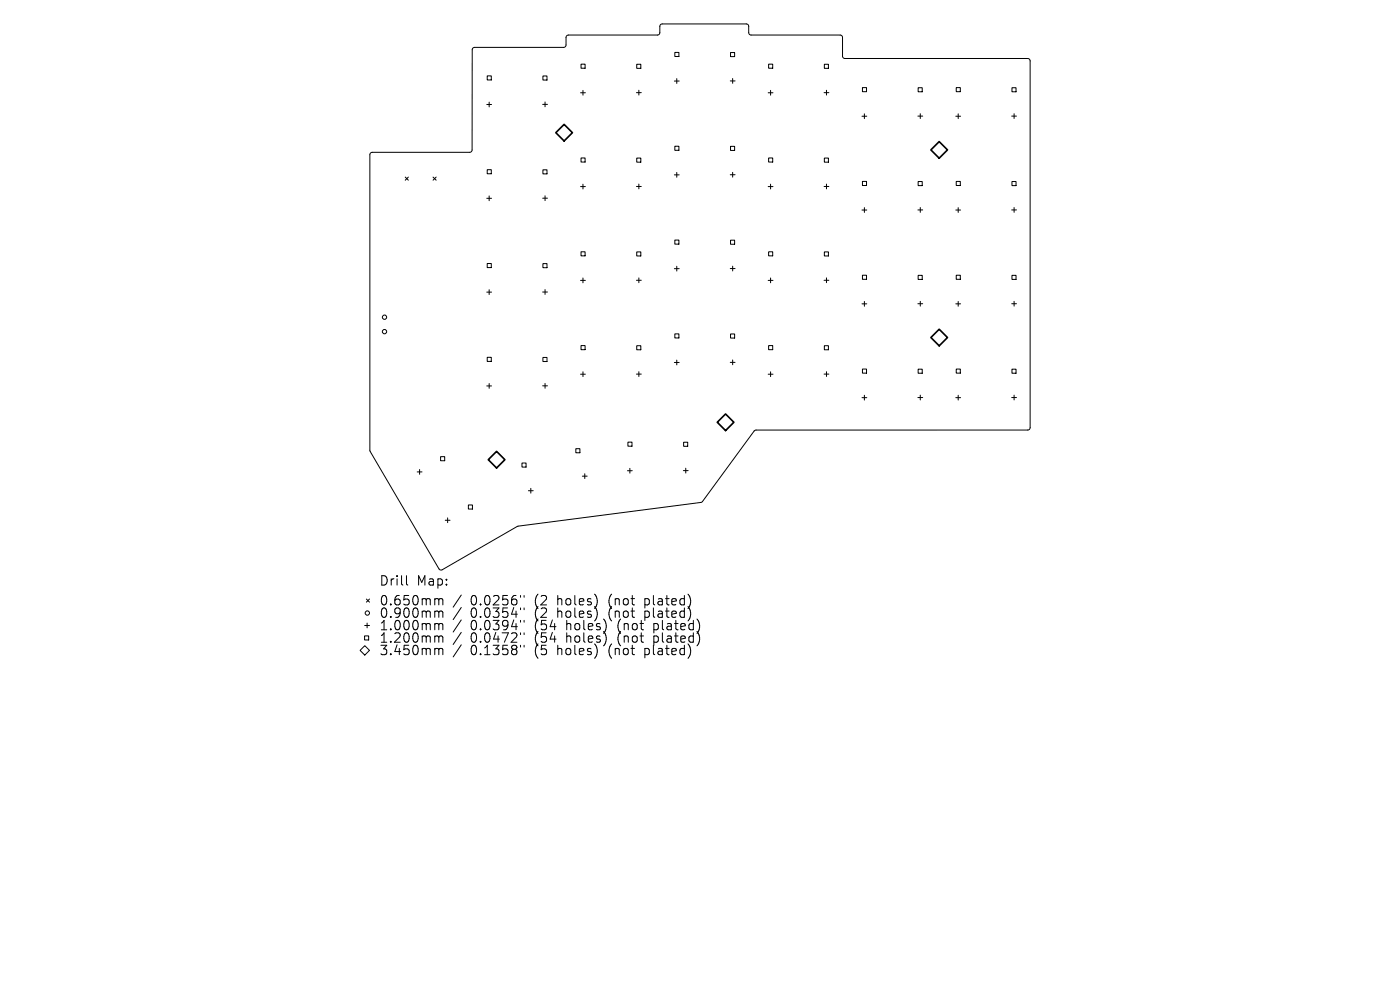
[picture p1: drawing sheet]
<svg xmlns="http://www.w3.org/2000/svg" width="297mm" height="210mm" viewBox="0 0 297 210" stroke-linecap="round" stroke-linejoin="round" font-family="sans-serif">
<defs><g id="words">
<g font-size="2.8">
<text x="80.4" y="124.5">Drill</text>
<text x="88.4" y="124.5">Map:</text>
<text x="80.4" y="128.7">0.650mm</text>
<text x="80.4" y="131.3">0.900mm</text>
<text x="99.8" y="128.7">0.0256&quot;</text>
<text x="99.8" y="131.3">0.0354&quot;</text>
<text x="113.6" y="128.7">(2</text>
<text x="113.6" y="131.3">(2</text>
<text x="118.5" y="128.7">holes)</text>
<text x="118.5" y="131.3">holes)</text>
<text x="129.6" y="128.7">(not</text>
<text x="129.6" y="131.3">(not</text>
<text x="137.4" y="128.7">plated)</text>
<text x="137.4" y="131.3">plated)</text>
<text x="80.4" y="134">1.000mm</text>
<text x="80.4" y="136.6">1.200mm</text>
<text x="99.8" y="134">0.0394&quot;</text>
<text x="99.8" y="136.6">0.0472&quot;</text>
<text x="113.6" y="134">(54</text>
<text x="113.6" y="136.6">(54</text>
<text x="120.4" y="134">holes)</text>
<text x="120.4" y="136.6">holes)</text>
<text x="131.5" y="134">(not</text>
<text x="131.5" y="136.6">(not</text>
<text x="139.3" y="134">plated)</text>
<text x="139.3" y="136.6">plated)</text>
<text x="80.4" y="139.3">3.450mm</text>
<text x="99.8" y="139.3">0.1358&quot;</text>
<text x="113.6" y="139.3">(5</text>
<text x="118.5" y="139.3">holes)</text>
<text x="129.6" y="139.3">(not</text>
<text x="137.4" y="139.3">plated)</text>
</g>
</g></defs>
<g fill="none" stroke="#000" stroke-width=".21">
<path d="M103.4 16.1h.8v.9h-.8zM115.2 16.1h.8v.9h-.8zM123.2 19.7h1M123.3 13.6h.8v.9h-.8zM123.7 19.2v1M135 19.7h1M135.1 13.6h.8v.9h-.8zM135.5 19.1v1.1M143.1 17.2h1M143.2 11.1h.8v.9h-.8zM143.6 16.7v1M154.9 17.2h1"/>
<path d="M155 11.1h.8v.9h-.8zM155.4 16.7v1M163 19.7h1M163.1 13.6h.8v.9h-.8zM163.5 19.2v1M174.8 19.7h1M174.9 13.6h.8v.9h-.8zM175.3 19.1v1.1M183 18.6h.8v.9h-.8zM194.8 18.6h.8v.9h-.8zM202.9 18.6h.8v.9h-.8zM214.7 18.6h.8v.9h-.8z"/>
<path d="M86 37.6l.6 .6M86.6 37.6l-.6 .6M91.9 37.6l.6 .6M92.5 37.6l-.6 .6M103.3 22.2h1M103.4 36h.8v.9h-.8zM103.8 21.7v1M115.1 22.1h1M115.2 36h.8v.9h-.8zM115.6 21.6v1.1M123.2 39.6h1M123.3 33.5h.8v.9h-.8z"/>
<path d="M123.7 39.1v1M135 39.6h1M135.1 33.5h.8v.9h-.8zM135.5 39v1.1M143.1 37.1h1M143.2 31h.8v.9h-.8zM143.6 36.6v1M154.9 37.1h1M155 31h.8v.9h-.8zM155.4 36.6v1M163 39.6h1M163.1 33.5h.8v.9h-.8z"/>
<path d="M163.5 39.1v1M174.8 39.6h1M174.9 33.5h.8v.9h-.8zM175.3 39v1.1M182.9 24.7h1M183 38.5h.8v.9h-.8zM183.4 24.1v1.1M194.7 24.6h1M194.8 38.5h.8v.9h-.8zM195.2 24.1v1M202.8 24.7h1M202.9 38.5h.8v.9h-.8z"/>
<path d="M203.3 24.1v1.1M214.6 24.6h1M214.7 38.5h.8v.9h-.8zM215.1 24.1v1M103.3 42.1h1M103.4 55.9h.8v.9h-.8zM103.8 41.6v1M115.1 42h1M115.2 55.9h.8v.9h-.8zM115.6 41.5v1.1M123.2 59.5h1M123.3 53.4h.8v.9h-.8z"/>
<path d="M123.7 59v1M135 59.5h1M135.1 53.4h.8v.9h-.8zM135.5 58.9v1.1M143.1 57h1M143.2 50.9h.8v.9h-.8zM143.6 56.5v1M154.9 57h1M155 50.9h.8v.9h-.8zM155.4 56.5v1M163 59.5h1M163.1 53.4h.8v.9h-.8z"/>
<path d="M163.5 59v1M174.8 59.5h1M174.9 53.4h.8v.9h-.8zM175.3 58.9v1.1M182.9 44.6h1M183 58.4h.8v.9h-.8zM183.4 44v1.1M194.7 44.5h1M194.8 58.4h.8v.9h-.8zM195.2 44v1M202.8 44.6h1M202.9 58.4h.8v.9h-.8z"/>
<path d="M203.3 44v1.1M214.6 44.5h1M214.7 58.4h.8v.9h-.8zM215.1 44v1M103.3 62h1M103.4 75.8h.8v.9h-.8zM103.8 61.5v1M115.1 61.9h1M115.2 75.8h.8v.9h-.8zM115.6 61.4v1.1M123.2 79.4h1M123.3 73.3h.8v.9h-.8z"/>
<path d="M123.7 78.9v1M135 79.4h1M135.1 73.3h.8v.9h-.8zM135.5 78.8v1.1M143.1 76.9h1M143.2 70.8h.8v.9h-.8zM143.6 76.4v1M154.9 76.9h1M155 70.8h.8v.9h-.8zM155.4 76.4v1M163 79.4h1M163.1 73.3h.8v.9h-.8z"/>
<path d="M163.5 78.9v1M174.8 79.4h1M174.9 73.3h.8v.9h-.8zM175.3 78.8v1.1M182.9 64.5h1M183 78.3h.8v.9h-.8zM183.4 63.9v1.1M194.7 64.4h1M194.8 78.3h.8v.9h-.8zM195.2 63.9v1M202.8 64.5h1M202.9 78.3h.8v.9h-.8z"/>
<path d="M203.3 63.9v1.1M214.6 64.4h1M214.7 78.3h.8v.9h-.8zM215.1 63.9v1M89 99.6v1M93.5 96.9h.8v.8h-.8zM103.3 81.9h1M103.8 81.4v1M110.7 98.2h.9v.9h-.9zM115.1 81.8h1M115.6 81.3v1.1M122.2 95.2h.8v.8h-.8z"/>
<path d="M133.1 99.9h1M133.2 93.8h.9v.9h-.9zM133.6 99.3v1.1M145 99.8h1M145 93.8h.9v.9h-.9zM145.5 99.3v1M182.9 84.4h1M183.4 83.8v1.1M194.7 84.3h1M195.2 83.8v1M202.8 84.4h1M203.3 83.8v1.1"/>
<path d="M214.6 84.3h1M215.1 83.8v1M218.5 90.7l-.1 .4-.4 .1h-57.7l-.3 .2-11.2 15.1-38.9 5.1-16.1 9.3h-.4l-14.9-25.3v-63l.5-.3h20.6l.4-.1 .2-.4v-21.2l.1-.4 .3-.1h19l.4-.4 .1-1.9 .4-.4h19l.4-.3 .1-1.6 .4-.4h17.9l.5 .3 .1 1.7 .4 .3 19.1 .1 .3 .4v4.1l.5 .4 39 .1 .3 .4v77.8M88.5 100.1h1M94.5 110.4h1M95 109.9v1M99.4 107.1h.8v.9h-.8zM112.1 104.1h1M112.6 103.6v1M123.5 101h1.1M124.1 100.5v1M76.4 138l1-1 1 1-1 1z"/>
<path d="M77.3 134.9h.9v.9h-.9zM77.4 132.7h1M77.7 127.1l.7 .6M77.9 132.2v1M78.4 127.1l-.7 .6M86.2 122.1v1.7l.3 .3M92.5 127l.5 .1 .1 .2M92.5 129.6l.5 .1 .1 .2M92.5 132.3l.5 .1 .1 .2M92.5 134.9l.5 .1 .1 .2M92.5 137.5l.5 .1 .1 .2M93.1 127.3l.3-.3 .5 .1v1.2"/>
<path d="M93.1 127.3v1M93.1 129.9v1.1M93.1 132.6v1M93.1 135.2v1M93.1 137.8v1.1M93.1 129.9l.3-.3 .5 .1v1.3M93.1 132.6l.3-.3 .5 .1v1.2M93.1 135.2l.3-.3 .5 .1v1.2M93.1 137.8l.3-.3 .5 .1v1.3M97.9 126.2l-1.8 2.6M97.9 128.9l-1.8 2.5M97.9 131.5l-1.8 2.6"/>
<path d="M97.9 134.1l-1.8 2.6M97.9 136.8l-1.8 2.6M110.4 126.3v.4M110.4 129v.3M110.4 131.6v.4M110.4 134.2v.4M110.4 136.9v.4M111.2 126.3v.4M111.2 129v.3M111.2 131.6v.4M111.2 134.2v.4M111.2 136.9v.4"/>
<circle cx="81.6" cy="70.3" r=".46"/>
<circle cx="81.6" cy="67.3" r=".46"/>
<circle cx="77.9" cy="130" r=".46"/>
</g>
<path d="M117.9 28.1l1.8-1.7 1.7 1.7-1.7 1.8zM197.5 31.8l1.7-1.8 1.8 1.8-1.8 1.8zM197.5 71.6l1.7-1.8 1.8 1.8-1.8 1.8zM103.6 97.5l1.7-1.7 1.8 1.7-1.8 1.8zM152.2 89.6l1.7-1.8 1.8 1.8-1.8 1.7z" fill="none" stroke="#000" stroke-width=".35"/>
<use href="#words"/>
</svg>
